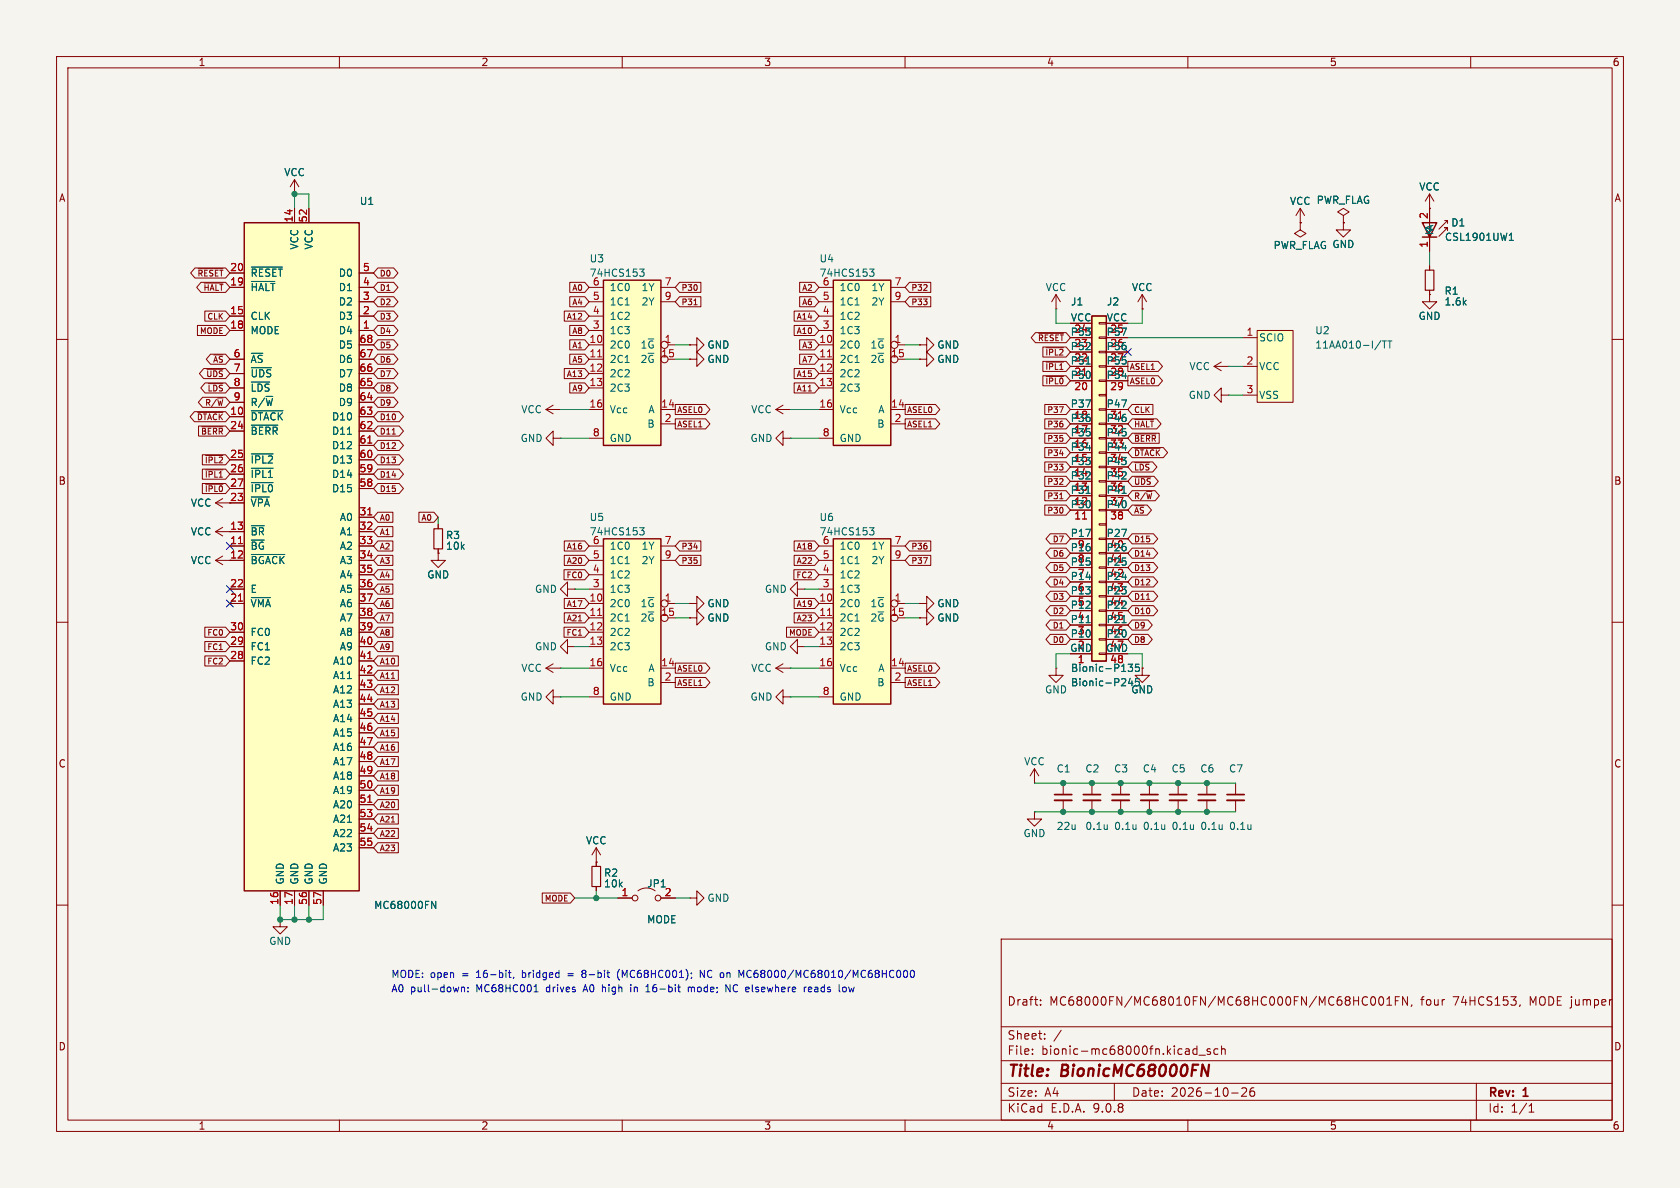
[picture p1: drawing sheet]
<svg xmlns="http://www.w3.org/2000/svg" width="297mm" height="210mm" viewBox="0 0 297 210" stroke-linecap="round" stroke-linejoin="round" font-family="sans-serif">
<defs><g id="words">
<g font-size="2.8" fill="#840000">
<text x="178" y="190.9">Title:</text>
<text x="187.7" y="190.9">BionicMC68000FN</text>
</g>
<g font-size="2.1" fill="#840000">
<text x="178" y="178">Draft:</text>
<text x="185.5" y="178">MC68000FN/MC68010FN/MC68HC000FN/MC68HC001FN,</text>
<text x="251.2" y="178">four</text>
<text x="257" y="178">74HCS153,</text>
<text x="270.7" y="178">MODE jumper</text>
<text x="178" y="184">Sheet:</text>
<text x="178" y="186.7">File:</text>
<text x="184.1" y="186.7">bionic-mc68000fn.kicad_sch</text>
<text x="178" y="196.9">KiCad</text>
<text x="178" y="194.1">Size:</text>
<text x="184.7" y="194.1">A4</text>
<text x="185.7" y="196.9">E.D.A.</text>
<text x="193.3" y="196.9">9.0.8</text>
<text x="200" y="194.1">Date:</text>
<text x="207" y="194.1">2026-10-26</text>
<text x="263" y="194.3">Rev:</text>
<text x="263" y="196.9">Id:</text>
<text x="267.1" y="196.9">1/1</text>
<text x="269.4" y="194.3">1</text>
</g>
<g font-size="1.8" fill="#840000">
<text x="35" y="11.9">1</text>
<text x="85" y="11.9">2</text>
<text x="135" y="11.9">3</text>
<text x="185" y="11.9">4</text>
<text x="235" y="11.9">5</text>
<text x="285" y="11.9">6</text>
<text x="10.3" y="35.9">A</text>
<text x="285.3" y="35.9">A</text>
<text x="10.3" y="85.9">B</text>
<text x="40.6" y="88.6">23</text>
<text x="285.3" y="85.9">B</text>
<text x="10.3" y="135.9">C</text>
<text x="285.3" y="135.9">C</text>
<text x="10.3" y="185.9">D</text>
<text x="285.3" y="185.9">D</text>
<text x="35" y="199.9">1</text>
<text x="85" y="199.9">2</text>
<text x="135" y="199.9">3</text>
<text x="185" y="199.9">4</text>
<text x="235" y="199.9">5</text>
<text x="285" y="199.9">6</text>
</g>
<g font-size="1.8" fill="#006464">
<text x="50.2" y="31.3">VCC</text>
<text x="250.8" y="33.9">VCC</text>
<text x="63.5" y="36.4">U1</text>
<text x="228" y="36.4">VCC PWR_FLAG</text>
<text x="253.6" y="41.7" transform="rotate(-90 253.6 41.7)">KA</text>
<text x="256.5" y="40.2">D1</text>
<text x="52.9" y="44.2" transform="rotate(-90 52.9 44.2)">VCC</text>
<text x="55.5" y="44.2" transform="rotate(-90 55.5 44.2)">VCC</text>
<text x="104.1" y="46.6">U3</text>
<text x="144.8" y="46.6">U4</text>
<text x="225.1" y="44.2">PWR_FLAG GND</text>
<text x="255.3" y="42.8">CSL1901UW1</text>
<text x="44.2" y="49.1">~{RESET}</text>
<text x="44.2" y="51.7">~{HALT}</text>
<text x="59.8" y="49.1">D0</text>
<text x="59.8" y="51.7">D1</text>
<text x="104.1" y="49.1">74HCS153</text>
<text x="107.7" y="51.7">1C0</text>
<text x="113.3" y="51.7">1Y</text>
<text x="144.8" y="49.1">74HCS153</text>
<text x="148.3" y="51.7">1C0</text>
<text x="154" y="51.7">1Y</text>
<text x="184.8" y="51.7">VCC</text>
<text x="200" y="51.7">VCC</text>
<text x="255.3" y="52.3">R1</text>
<text x="44.2" y="56.7">CLK</text>
<text x="44.2" y="59.3">MODE</text>
<text x="59.8" y="54.2">D2</text>
<text x="59.8" y="56.7">D3</text>
<text x="59.8" y="59.3">D4</text>
<text x="107.7" y="54.2">1C1</text>
<text x="107.7" y="56.7">1C2</text>
<text x="107.7" y="59.3">1C3</text>
<text x="113.3" y="54.2">2Y</text>
<text x="148.3" y="54.2">1C1</text>
<text x="148.3" y="56.7">1C2</text>
<text x="148.3" y="59.3">1C3</text>
<text x="154" y="54.2">2Y</text>
<text x="189.2" y="59.4">P53</text>
<text x="189.2" y="56.9">VCC</text>
<text x="189.2" y="54.2">J1</text>
<text x="189.8" y="59.1">24</text>
<text x="195.5" y="59.4">P57</text>
<text x="195.6" y="56.9">VCC</text>
<text x="195.6" y="54.2">J2</text>
<text x="196.2" y="59.1">25</text>
<text x="232.4" y="59.3">U2</text>
<text x="250.7" y="56.7">GND</text>
<text x="255.3" y="54.2">1.6k</text>
<text x="44.2" y="64.4">~{AS}</text>
<text x="59.8" y="61.8">D5</text>
<text x="59.8" y="64.4">D6</text>
<text x="107.7" y="61.8">2C0</text>
<text x="107.7" y="64.4">2C1</text>
<text x="113.1" y="61.8">1~{G}</text>
<text x="113.1" y="64.4">2~{G}</text>
<text x="125" y="64.4">GND</text>
<text x="125" y="61.8">GND</text>
<text x="148.3" y="61.8">2C0</text>
<text x="148.3" y="64.4">2C1</text>
<text x="153.8" y="61.8">1~{G}</text>
<text x="153.8" y="64.4">2~{G}</text>
<text x="165.6" y="64.4">GND</text>
<text x="165.6" y="61.8">GND</text>
<text x="189.2" y="62">P52</text>
<text x="189.2" y="64.5">P51</text>
<text x="189.8" y="61.7">23</text>
<text x="189.8" y="64.2">22</text>
<text x="195.5" y="62">P56</text>
<text x="195.5" y="64.5">P55</text>
<text x="196.2" y="61.7">26</text>
<text x="196.2" y="64.2">27</text>
<text x="210.2" y="65.6">VCC</text>
<text x="222.5" y="60.6">SCIO</text>
<text x="222.5" y="65.6">VCC</text>
<text x="232.4" y="61.8">11AA010-I/TT</text>
<text x="44.2" y="66.9">~{UDS}</text>
<text x="44.2" y="69.4">~{LDS}</text>
<text x="44.2" y="72">R/~{W}</text>
<text x="59.8" y="66.9">D7</text>
<text x="59.8" y="69.4">D8</text>
<text x="59.8" y="72">D9</text>
<text x="107.7" y="66.9">2C2</text>
<text x="107.7" y="69.4">2C3</text>
<text x="148.3" y="66.9">2C2</text>
<text x="148.3" y="69.4">2C3</text>
<text x="189.2" y="67.1">P50</text>
<text x="189.8" y="66.8">21</text>
<text x="195.5" y="67.1">P54</text>
<text x="196.2" y="66.8">28</text>
<text x="210.1" y="70.7">GND</text>
<text x="222.5" y="70.7">VSS</text>
<text x="44.2" y="74.5">~{DTACK}</text>
<text x="44.2" y="77.1">~{BERR}</text>
<text x="58.6" y="74.5">D10</text>
<text x="58.6" y="77.1">D11</text>
<text x="92.1" y="73.3">VCC</text>
<text x="107.7" y="73.3">Vcc</text>
<text x="114.4" y="75.8">B</text>
<text x="114.5" y="73.3">A</text>
<text x="132.7" y="73.3">VCC</text>
<text x="148.3" y="73.3">Vcc</text>
<text x="155" y="75.8">B</text>
<text x="155.2" y="73.3">A</text>
<text x="189.2" y="72.1">P37</text>
<text x="189.2" y="74.7">P36</text>
<text x="189.2" y="77.2">P35</text>
<text x="189.8" y="74.4">18</text>
<text x="189.8" y="76.9">17</text>
<text x="195.5" y="72.1">P47</text>
<text x="195.5" y="74.7">P46</text>
<text x="195.5" y="77.2">P45</text>
<text x="196.2" y="74.4">31</text>
<text x="196.2" y="76.9">32</text>
<text x="44.2" y="82.1">~{IPL2}</text>
<text x="58.6" y="79.6">D12</text>
<text x="58.6" y="82.1">D13</text>
<text x="91.9" y="78.3">GND</text>
<text x="107.7" y="78.3">GND</text>
<text x="132.6" y="78.3">GND</text>
<text x="148.3" y="78.3">GND</text>
<text x="189.2" y="79.8">P34</text>
<text x="189.2" y="82.3">P33</text>
<text x="189.8" y="79.5">16</text>
<text x="189.8" y="82">15</text>
<text x="195.5" y="79.8">P44</text>
<text x="195.5" y="82.3">P43</text>
<text x="196.2" y="79.5">33</text>
<text x="196.2" y="82">34</text>
<text x="33.6" y="89.8">VCC</text>
<text x="44.2" y="84.7">~{IPL1}</text>
<text x="44.2" y="87.2">~{IPL0}</text>
<text x="44.2" y="89.8">~{VPA}</text>
<text x="58.6" y="84.7">D14</text>
<text x="58.6" y="87.2">D15</text>
<text x="189.2" y="84.8">P32</text>
<text x="189.2" y="87.4">P31</text>
<text x="189.2" y="89.9">P30</text>
<text x="189.8" y="84.5">14</text>
<text x="189.8" y="87.1">13</text>
<text x="189.8" y="89.6">12</text>
<text x="195.5" y="84.8">P42</text>
<text x="195.5" y="87.4">P41</text>
<text x="195.5" y="89.9">P40</text>
<text x="196.2" y="84.5">35</text>
<text x="196.2" y="87.1">36</text>
<text x="196.2" y="89.6">37</text>
<text x="33.6" y="94.8">VCC</text>
<text x="44.2" y="94.8">~{BR}</text>
<text x="60" y="92.3">A0</text>
<text x="60" y="94.8">A1</text>
<text x="78.7" y="95.5">R3</text>
<text x="104.1" y="94.8">74HCS153</text>
<text x="104.1" y="92.3">U5</text>
<text x="144.8" y="94.8">74HCS153</text>
<text x="144.8" y="92.3">U6</text>
<text x="189.2" y="95">P17</text>
<text x="195.5" y="95">P27</text>
<text x="33.6" y="99.9">VCC</text>
<text x="44.2" y="97.4">~{BG}</text>
<text x="44.2" y="99.9">~{BGACK}</text>
<text x="60" y="97.4">A2</text>
<text x="60" y="99.9">A3</text>
<text x="78.7" y="97.4">10k</text>
<text x="107.7" y="97.4">1C0</text>
<text x="107.7" y="99.9">1C1</text>
<text x="113.3" y="97.4">1Y</text>
<text x="113.3" y="99.9">2Y</text>
<text x="148.3" y="97.4">1C0</text>
<text x="148.3" y="99.9">1C1</text>
<text x="154" y="97.4">1Y</text>
<text x="154" y="99.9">2Y</text>
<text x="189.2" y="97.5">P16</text>
<text x="189.2" y="100.1">P15</text>
<text x="190.4" y="97.2">9</text>
<text x="190.4" y="99.8">8</text>
<text x="195.5" y="97.5">P26</text>
<text x="195.5" y="100.1">P25</text>
<text x="196.2" y="97.2">40</text>
<text x="196.2" y="99.8">41</text>
<text x="44.2" y="105">E</text>
<text x="44.2" y="107.5">~{VMA}</text>
<text x="60" y="102.5">A4</text>
<text x="60" y="105">A5</text>
<text x="60" y="107.5">A6</text>
<text x="75.4" y="102.5">GND</text>
<text x="94.5" y="105">GND</text>
<text x="107.7" y="102.5">1C2</text>
<text x="107.7" y="105">1C3</text>
<text x="107.7" y="107.5">2C0</text>
<text x="113.1" y="107.5">1~{G}</text>
<text x="125" y="107.5">GND</text>
<text x="135.1" y="105">GND</text>
<text x="148.3" y="102.5">1C2</text>
<text x="148.3" y="105">1C3</text>
<text x="148.3" y="107.5">2C0</text>
<text x="153.8" y="107.5">1~{G}</text>
<text x="165.6" y="107.5">GND</text>
<text x="189.2" y="102.6">P14</text>
<text x="189.2" y="105.2">P13</text>
<text x="189.2" y="107.7">P12</text>
<text x="190.4" y="102.3">7</text>
<text x="190.4" y="104.9">6</text>
<text x="190.4" y="107.4">5</text>
<text x="195.5" y="102.6">P24</text>
<text x="195.5" y="105.2">P23</text>
<text x="195.5" y="107.7">P22</text>
<text x="196.2" y="102.3">42</text>
<text x="196.2" y="104.9">43</text>
<text x="196.2" y="107.4">44</text>
<text x="44.2" y="112.6">FC0</text>
<text x="60" y="110.1">A7</text>
<text x="60" y="112.6">A8</text>
<text x="107.7" y="110.1">2C1</text>
<text x="107.7" y="112.6">2C2</text>
<text x="113.1" y="110.1">2~{G}</text>
<text x="125" y="110.1">GND</text>
<text x="148.3" y="110.1">2C1</text>
<text x="148.3" y="112.6">2C2</text>
<text x="153.8" y="110.1">2~{G}</text>
<text x="165.6" y="110.1">GND</text>
<text x="189.2" y="110.2">P11</text>
<text x="189.2" y="112.8">P10</text>
<text x="190.4" y="109.9">4</text>
<text x="190.4" y="112.5">3</text>
<text x="195.5" y="110.2">P21</text>
<text x="195.5" y="112.8">P20</text>
<text x="196.2" y="109.9">45</text>
<text x="196.2" y="112.5">46</text>
<text x="44.2" y="115.2">FC1</text>
<text x="44.2" y="117.7">FC2</text>
<text x="58.8" y="117.7">A10</text>
<text x="60" y="115.2">A9</text>
<text x="92.1" y="119">VCC</text>
<text x="94.5" y="115.2">GND</text>
<text x="107.7" y="115.2">2C3</text>
<text x="107.7" y="119">Vcc</text>
<text x="114.5" y="119">A</text>
<text x="132.7" y="119">VCC</text>
<text x="135.1" y="115.2">GND</text>
<text x="148.3" y="115.2">2C3</text>
<text x="148.3" y="119">Vcc</text>
<text x="155.2" y="119">A</text>
<text x="189.1" y="115.3">GND</text>
<text x="189.2" y="119">Bionic-P135</text>
<text x="190.4" y="115">2</text>
<text x="195.4" y="115.3">GND</text>
<text x="196.2" y="115">47</text>
<text x="58.8" y="120.2">A11</text>
<text x="58.8" y="122.8">A12</text>
<text x="58.8" y="125.3">A13</text>
<text x="91.9" y="124.1">GND</text>
<text x="107.7" y="124.1">GND</text>
<text x="114.4" y="121.5">B</text>
<text x="132.6" y="124.1">GND</text>
<text x="148.3" y="124.1">GND</text>
<text x="155" y="121.5">B</text>
<text x="184.7" y="122.8">GND</text>
<text x="189.2" y="121.5">Bionic-P245</text>
<text x="199.9" y="122.8">GND</text>
<text x="58.8" y="127.9">A14</text>
<text x="58.8" y="130.4">A15</text>
<text x="58.8" y="132.9">A16</text>
<text x="58.8" y="135.5">A17</text>
<text x="181" y="135.5">VCC</text>
<text x="186.7" y="136.8">C1</text>
<text x="191.8" y="136.8">C2</text>
<text x="196.9" y="136.8">C3</text>
<text x="201.9" y="136.8">C4</text>
<text x="207" y="136.8">C5</text>
<text x="212.1" y="136.8">C6</text>
<text x="217.2" y="136.8">C7</text>
<text x="58.8" y="138">A18</text>
<text x="58.8" y="140.6">A19</text>
<text x="58.8" y="143.1">A20</text>
<text x="58.8" y="145.6">A21</text>
<text x="58.8" y="148.2">A22</text>
<text x="103.5" y="149.5">VCC</text>
<text x="180.8" y="148.2">GND</text>
<text x="186.7" y="146.9">22u</text>
<text x="191.8" y="146.9">0.1u</text>
<text x="196.9" y="146.9">0.1u</text>
<text x="201.9" y="146.9">0.1u</text>
<text x="207" y="146.9">0.1u</text>
<text x="212.1" y="146.9">0.1u</text>
<text x="217.2" y="146.9">0.1u</text>
<text x="58.8" y="150.7">A23</text>
<text x="106.7" y="155.2">R2</text>
<text x="50.4" y="156.5" transform="rotate(-90 50.4 156.5)">GND</text>
<text x="52.9" y="156.5" transform="rotate(-90 52.9 156.5)">GND</text>
<text x="55.5" y="156.5" transform="rotate(-90 55.5 156.5)">GND</text>
<text x="58" y="156.5" transform="rotate(-90 58 156.5)">GND</text>
<text x="66" y="160.9">MC68000FN</text>
<text x="106.7" y="157.1">10k</text>
<text x="114.3" y="157.1">JP1</text>
<text x="125" y="159.6">GND</text>
<text x="47.5" y="167.2">GND</text>
<text x="114.3" y="163.4">MODE</text>
</g>
<g font-size="1.8" fill="#a90000">
<text x="51.8" y="39.4" transform="rotate(-90 51.8 39.4)">14</text>
<text x="54.4" y="39.4" transform="rotate(-90 54.4 39.4)">52</text>
<text x="252.5" y="38.8" transform="rotate(-90 252.5 38.8)">2</text>
<text x="252.5" y="43.9" transform="rotate(-90 252.5 43.9)">1</text>
<text x="40.6" y="48">20</text>
<text x="40.6" y="50.5">19</text>
<text x="64.1" y="48">5</text>
<text x="64.1" y="50.5">4</text>
<text x="64.1" y="53.1">3</text>
<text x="104.7" y="50.5">6</text>
<text x="104.7" y="53.1">5</text>
<text x="117.4" y="50.5">7</text>
<text x="117.4" y="53.1">9</text>
<text x="145.3" y="50.5">6</text>
<text x="145.3" y="53.1">5</text>
<text x="158" y="50.5">7</text>
<text x="158" y="53.1">9</text>
<text x="40.6" y="55.6">15</text>
<text x="40.6" y="58.2">18</text>
<text x="64.1" y="55.6">2</text>
<text x="64.1" y="58.2">1</text>
<text x="104.7" y="55.6">4</text>
<text x="104.7" y="58.2">3</text>
<text x="145.3" y="55.6">4</text>
<text x="145.3" y="58.2">3</text>
<text x="220.3" y="59.4">1</text>
<text x="41.2" y="63.2">6</text>
<text x="41.2" y="65.8">7</text>
<text x="63.5" y="60.7">68</text>
<text x="63.5" y="63.2">67</text>
<text x="63.5" y="65.8">66</text>
<text x="104.1" y="60.7">10</text>
<text x="104.1" y="63.2">11</text>
<text x="104.1" y="65.8">12</text>
<text x="116.8" y="63.2">15</text>
<text x="117.4" y="60.7">1</text>
<text x="144.7" y="60.7">10</text>
<text x="144.7" y="63.2">11</text>
<text x="144.7" y="65.8">12</text>
<text x="157.4" y="63.2">15</text>
<text x="158" y="60.7">1</text>
<text x="220.3" y="64.5">2</text>
<text x="41.2" y="68.3">8</text>
<text x="41.2" y="70.9">9</text>
<text x="63.5" y="68.3">65</text>
<text x="63.5" y="70.9">64</text>
<text x="104.1" y="68.3">13</text>
<text x="144.7" y="68.3">13</text>
<text x="189.8" y="69.3">20</text>
<text x="196.2" y="69.3">29</text>
<text x="220.3" y="69.6">3</text>
<text x="40.6" y="73.4">10</text>
<text x="40.6" y="75.9">24</text>
<text x="63.5" y="73.4">63</text>
<text x="63.5" y="75.9">62</text>
<text x="104.1" y="72.1">16</text>
<text x="104.7" y="77.2">8</text>
<text x="116.8" y="72.1">14</text>
<text x="117.4" y="74.7">2</text>
<text x="144.7" y="72.1">16</text>
<text x="145.3" y="77.2">8</text>
<text x="157.4" y="72.1">14</text>
<text x="158" y="74.7">2</text>
<text x="40.6" y="81">25</text>
<text x="40.6" y="83.6">26</text>
<text x="63.5" y="78.5">61</text>
<text x="63.5" y="81">60</text>
<text x="63.5" y="83.6">59</text>
<text x="40.6" y="86.1">27</text>
<text x="63.5" y="86.1">58</text>
<text x="40.6" y="93.7">13</text>
<text x="63.5" y="91.2">31</text>
<text x="63.5" y="93.7">32</text>
<text x="189.8" y="92.2">11</text>
<text x="196.2" y="92.2">38</text>
<text x="40.6" y="96.3">11</text>
<text x="40.6" y="98.8">12</text>
<text x="63.5" y="96.3">33</text>
<text x="63.5" y="98.8">34</text>
<text x="63.5" y="101.3">35</text>
<text x="104.7" y="96.3">6</text>
<text x="104.7" y="98.8">5</text>
<text x="104.7" y="101.3">4</text>
<text x="117.4" y="96.3">7</text>
<text x="117.4" y="98.8">9</text>
<text x="145.3" y="96.3">6</text>
<text x="145.3" y="98.8">5</text>
<text x="145.3" y="101.3">4</text>
<text x="158" y="96.3">7</text>
<text x="158" y="98.8">9</text>
<text x="40.6" y="103.9">22</text>
<text x="40.6" y="106.4">21</text>
<text x="63.5" y="103.9">36</text>
<text x="63.5" y="106.4">37</text>
<text x="104.1" y="106.4">10</text>
<text x="104.7" y="103.9">3</text>
<text x="117.4" y="106.4">1</text>
<text x="144.7" y="106.4">10</text>
<text x="145.3" y="103.9">3</text>
<text x="158" y="106.4">1</text>
<text x="40.6" y="111.5">30</text>
<text x="63.5" y="109">38</text>
<text x="63.5" y="111.5">39</text>
<text x="104.1" y="109">11</text>
<text x="104.1" y="111.5">12</text>
<text x="116.8" y="109">15</text>
<text x="144.7" y="109">11</text>
<text x="144.7" y="111.5">12</text>
<text x="157.4" y="109">15</text>
<text x="40.6" y="114">29</text>
<text x="40.6" y="116.6">28</text>
<text x="63.5" y="114">40</text>
<text x="63.5" y="116.6">41</text>
<text x="63.5" y="119.1">42</text>
<text x="104.1" y="114">13</text>
<text x="104.1" y="117.9">16</text>
<text x="116.8" y="117.9">14</text>
<text x="144.7" y="114">13</text>
<text x="144.7" y="117.9">16</text>
<text x="157.4" y="117.9">14</text>
<text x="190.4" y="117.6">1</text>
<text x="196.2" y="117.6">48</text>
<text x="63.5" y="121.7">43</text>
<text x="63.5" y="124.2">44</text>
<text x="104.7" y="122.9">8</text>
<text x="117.4" y="120.4">2</text>
<text x="145.3" y="122.9">8</text>
<text x="158" y="120.4">2</text>
<text x="63.5" y="126.7">45</text>
<text x="63.5" y="129.3">46</text>
<text x="63.5" y="131.8">47</text>
<text x="63.5" y="134.4">48</text>
<text x="63.5" y="136.9">49</text>
<text x="63.5" y="139.4">50</text>
<text x="63.5" y="142">51</text>
<text x="63.5" y="144.5">53</text>
<text x="63.5" y="147.1">54</text>
<text x="63.5" y="149.6">55</text>
<text x="49.3" y="160.1" transform="rotate(-90 49.3 160.1)">16</text>
<text x="51.8" y="160.1" transform="rotate(-90 51.8 160.1)">17</text>
<text x="54.4" y="160.1" transform="rotate(-90 54.4 160.1)">56</text>
<text x="56.9" y="160.1" transform="rotate(-90 56.9 160.1)">57</text>
<text x="109.8" y="158.5">1</text>
<text x="117.4" y="158.5">2</text>
</g>
<g font-size="1.8" fill="#0000c2">
<text x="69.1" y="173.1">MODE: open</text>
<text x="81.8" y="173.1">=</text>
<text x="84.5" y="173.1">16-bit,</text>
<text x="92.8" y="173.1">bridged</text>
<text x="103.8" y="173.1">8-bit</text>
<text x="110.2" y="173.1">(MC68HC001);</text>
<text x="125" y="173.1">NC on</text>
<text x="132.3" y="173.1">MC68000/MC68010/MC68HC000</text>
<text x="69.1" y="175.6">A0</text>
<text x="72.6" y="175.6">pull-down:</text>
<text x="84.3" y="175.6">MC68HC001</text>
<text x="96.9" y="175.6">drives</text>
<text x="103.6" y="175.6">A0</text>
<text x="107.1" y="175.6">high</text>
<text x="112.3" y="175.6">in</text>
<text x="115.3" y="175.6">16-bit</text>
<text x="122.9" y="175.6">mode;</text>
<text x="129.8" y="175.6">NC elsewhere</text>
<text x="144" y="175.6">reads</text>
<text x="150.4" y="175.6">low</text>
</g>
<g font-size="1.4" fill="#840000">
<text x="34.8" y="49.1">~{RESET}</text>
<text x="35.8" y="51.6">~{HALT}</text>
<text x="67.1" y="49.1">D0</text>
<text x="67.1" y="51.6">D1</text>
<text x="101" y="51.6">A0</text>
<text x="120.4" y="51.6">P30</text>
<text x="141.7" y="51.6">A2</text>
<text x="161" y="51.6">P32</text>
<text x="35.2" y="59.2">MODE</text>
<text x="36.5" y="56.7">CLK</text>
<text x="67.1" y="54.1">D2</text>
<text x="67.1" y="56.7">D3</text>
<text x="67.1" y="59.2">D4</text>
<text x="100.1" y="56.7">A12</text>
<text x="101" y="59.2">A8</text>
<text x="101" y="54.1">A4</text>
<text x="120.4" y="54.1">P31</text>
<text x="140.7" y="59.2">A10</text>
<text x="140.7" y="56.7">A14</text>
<text x="141.7" y="54.1">A6</text>
<text x="161" y="54.1">P33</text>
<text x="37.5" y="64.3">~{AS}</text>
<text x="67.1" y="64.3">D6</text>
<text x="67.1" y="61.8">D5</text>
<text x="101" y="64.3">A5</text>
<text x="101" y="61.8">A1</text>
<text x="141.7" y="64.3">A7</text>
<text x="141.7" y="61.8">A3</text>
<text x="183.4" y="60.5">~{RESET}</text>
<text x="184.7" y="65.6">~{IPL1}</text>
<text x="184.7" y="63">~{IPL2}</text>
<text x="199.6" y="65.6">ASEL1</text>
<text x="36.1" y="71.9">R/~{W}</text>
<text x="36.3" y="66.8">~{UDS}</text>
<text x="36.6" y="69.4">~{LDS}</text>
<text x="67.1" y="66.8">D7</text>
<text x="67.1" y="71.9">D9</text>
<text x="67.1" y="69.4">D8</text>
<text x="100.1" y="66.8">A13</text>
<text x="101" y="69.4">A9</text>
<text x="140.7" y="69.4">A11</text>
<text x="140.7" y="66.8">A15</text>
<text x="184.7" y="68.1">~{IPL0}</text>
<text x="199.6" y="68.1">ASEL0</text>
<text x="34.7" y="74.5">~{DTACK}</text>
<text x="35.4" y="77">~{BERR}</text>
<text x="67.1" y="74.5">D10</text>
<text x="67.1" y="77">D11</text>
<text x="119.6" y="73.2">ASEL0</text>
<text x="119.6" y="75.7">ASEL1</text>
<text x="160.3" y="73.2">ASEL0</text>
<text x="160.3" y="75.7">ASEL1</text>
<text x="185" y="73.2">P37</text>
<text x="185" y="75.7">P36</text>
<text x="200.4" y="75.7">~{HALT}</text>
<text x="200.4" y="73.2">CLK</text>
<text x="36.1" y="82.1">~{IPL2}</text>
<text x="67.1" y="79.5">D12</text>
<text x="67.1" y="82.1">D13</text>
<text x="185" y="78.3">P35</text>
<text x="185" y="83.4">P33</text>
<text x="185" y="80.8">P34</text>
<text x="200.4" y="78.3">~{BERR}</text>
<text x="200.4" y="83.4">~{LDS}</text>
<text x="200.4" y="80.8">~{DTACK}</text>
<text x="36.1" y="87.2">~{IPL0}</text>
<text x="36.1" y="84.6">~{IPL1}</text>
<text x="67.1" y="84.6">D14</text>
<text x="67.1" y="87.2">D15</text>
<text x="185" y="88.4">P31</text>
<text x="185" y="85.9">P32</text>
<text x="200.4" y="85.9">~{UDS}</text>
<text x="200.4" y="88.4">R/~{W}</text>
<text x="67.1" y="92.2">A0</text>
<text x="67.1" y="94.8">A1</text>
<text x="74.4" y="92.2">A0</text>
<text x="185" y="91">P30</text>
<text x="200.4" y="91">~{AS}</text>
<text x="67.1" y="97.3">A2</text>
<text x="67.1" y="99.9">A3</text>
<text x="100.1" y="99.9">A20</text>
<text x="100.1" y="97.3">A16</text>
<text x="120.4" y="97.3">P34</text>
<text x="120.4" y="99.9">P35</text>
<text x="140.7" y="99.9">A22</text>
<text x="140.7" y="97.3">A18</text>
<text x="161" y="99.9">P37</text>
<text x="161" y="97.3">P36</text>
<text x="186" y="96.1">D7</text>
<text x="186" y="98.6">D6</text>
<text x="186" y="101.1">D5</text>
<text x="200.4" y="96.1">D15</text>
<text x="200.4" y="101.1">D13</text>
<text x="200.4" y="98.6">D14</text>
<text x="67.1" y="104.9">A5</text>
<text x="67.1" y="102.4">A4</text>
<text x="67.1" y="107.5">A6</text>
<text x="100" y="102.4">FC0</text>
<text x="100.1" y="107.5">A17</text>
<text x="140.7" y="102.4">FC2</text>
<text x="140.7" y="107.5">A19</text>
<text x="186" y="106.2">D3</text>
<text x="186" y="103.7">D4</text>
<text x="200.4" y="103.7">D12</text>
<text x="200.4" y="106.2">D11</text>
<text x="36.5" y="112.6">FC0</text>
<text x="67.1" y="112.6">A8</text>
<text x="67.1" y="110">A7</text>
<text x="100" y="112.6">FC1</text>
<text x="100.1" y="110">A21</text>
<text x="139.3" y="112.6">MODE</text>
<text x="140.7" y="110">A23</text>
<text x="186" y="111.3">D1</text>
<text x="186" y="108.8">D2</text>
<text x="186" y="113.8">D0</text>
<text x="200.4" y="108.8">D10</text>
<text x="200.4" y="113.8">D8</text>
<text x="200.4" y="111.3">D9</text>
<text x="36.5" y="117.6">FC2</text>
<text x="36.5" y="115.1">FC1</text>
<text x="67.1" y="115.1">A9</text>
<text x="67.1" y="117.6">A10</text>
<text x="119.6" y="118.9">ASEL0</text>
<text x="160.3" y="118.9">ASEL0</text>
<text x="67.1" y="122.7">A12</text>
<text x="67.1" y="125.3">A13</text>
<text x="67.1" y="120.2">A11</text>
<text x="119.6" y="121.5">ASEL1</text>
<text x="160.3" y="121.5">ASEL1</text>
<text x="67.1" y="130.3">A15</text>
<text x="67.1" y="127.8">A14</text>
<text x="67.1" y="135.4">A17</text>
<text x="67.1" y="132.9">A16</text>
<text x="67.1" y="138">A18</text>
<text x="67.1" y="140.5">A19</text>
<text x="67.1" y="143">A20</text>
<text x="67.1" y="145.6">A21</text>
<text x="67.1" y="148.1">A22</text>
<text x="67.1" y="150.7">A23</text>
<text x="96.2" y="159.6">MODE</text>
</g>
</g></defs>
<path d="M0 0h297v210h-297z" fill="#f5f4ef" stroke="#f5f4ef" stroke-width=".18"/>
<g fill="none" stroke="#840000" stroke-width=".18">
<path d="M10 10h277v190h-277zM12 12h273v186h-273zM60 10v2M110 10v2M160 10v2M210 10v2M260 10v2M10 60h2M285 60h2M10 110h2M285 110h2M10 160h2"/>
<path d="M177 166h108v32h-108zM184 177.6v.1M184 176.8v.1M242.5 176.3l.2-.1a.81 .81 0 0 1 .6 .6 .81 .81 0 0 1-.3 .8l-.2 .1a.81 .81 0 0 1-.3-1.4zM243.9 176.3l.2-.1a.81 .81 0 0 1 .6 .6 .81 .81 0 0 1-.3 .8l-.2 .1a.81 .81 0 0 1-.3-1.4zM245.2 177.7h.8M245.2 176.6l.4-.4v1.5M246.7 176.9h.5M247.4 176.2h-.7v1.5M248.8 176.2v1.5l-.8-1.5v1.5M249.6 177.6l-.1 .3M268.7 177.6l-.1 .3"/>
<path d="M285 160h2M60 198v2M110 198v2M160 198v2M177 194.5h108M177 191.5h108M177 187.5h108M177 181.5h108M182.5 186.3v.1M182.5 185.5v.1M184.7 183.6v.1M184.7 182.8v.1"/>
<path d="M187.6 182.1l-1.3 2M197 191.5v3M210 198v2M211 186.3h.6M211 185.5h.6M211.6 184.9v1.5M212 186.5h1.1M214 185.5l-.4-.1-.2 .2 .1 .2 .5 .2v.3h-.6M215.3 185.5l-.4-.1-.3 .3v.4l.1 .2h.6M216 185.5l.2-.1 .3 .1 .1 .9M216 184.9v1.5M217.7 193.2h1.2"/>
<path d="M219.5 192.4l.6-.1 .2 .1 .1 .3-.9 1.1h.9M221.7 192.3a.59 .59 0 0 0-.7 .6v.6l.1 .2 .4 .1 .2-.1 .1-.5-.1-.3h-.5l-.2 .3M260 198v2M261 191.5v6.5M270.3 196.6h.9M270.3 195.5l.4-.4v1.5"/>
</g>
<path d="M212.6 188.2l.9 2 .2-2" fill="none" stroke="#840000" stroke-width=".4"/>
<path d="M147.3 95.3h10.2v29.2h-10.2z" fill="#ffffc2"/>
<path d="M147.3 95.3h10.2v29.2h-10.2z" fill="none" stroke="#840000" stroke-width=".25"/>
<g fill="none" stroke="#840000" stroke-width=".18">
<path d="M138.4 77.5v-1.3l-1.2 1.3 1.2 1.2v-1.2h1.3M139.7 77.5h.1M144.8 96.5h2.5M144.8 99.1h2.5M157.5 96.5h2.5M157.5 99.1h2.5M144.8 101.6h2.5M144.8 104.1h2.5M144.8 106.7h2.5M144.8 109.2h2.5M144.8 111.8h2.5M144.8 114.3h2.5"/>
<path d="M144.8 118.1h2.5M157.5 118.1h2.5M158.7 106.7h1.3M158.7 109.2h1.3M144.8 123.2h2.5M157.5 120.7h2.5"/>
</g>
<path d="M151.2 99.6h.7M153.7 93.3h.8l-.4 .5 .3 .1 .1 .4-.2 .3h-.4M151.2 109.8h.7" fill="none" stroke="#006464" stroke-width=".18"/>
<path d="M146.3 108.8h.7" fill="none" stroke="#a90000" stroke-width=".18"/>
<path d="M43.2 39.4h20.3v118.1h-20.3z" fill="#ffffc2"/>
<path d="M43.2 39.4h20.3v118.1h-20.3z" fill="none" stroke="#840000" stroke-width=".25"/>
<g fill="none" stroke="#840000" stroke-width=".18">
<path d="M52.1 36.8v2.6M54.6 36.8v2.6M40.6 48.3h2.6M40.6 50.8h2.6M40.6 55.9h2.6M40.6 58.4h2.6M63.5 48.3h2.5M63.5 50.8h2.5M63.5 55.9h2.5M63.5 58.4h2.5M63.5 53.3h2.5M40.6 63.5h2.6"/>
<path d="M40.6 66h2.6M40.6 68.6h2.6M40.6 71.1h2.6M40.6 73.7h2.6M40.6 76.2h2.6M63.5 63.5h2.5M63.5 66h2.5M63.5 68.6h2.5M63.5 71.1h2.5M63.5 73.7h2.5M63.5 76.2h2.5M63.5 61h2.5"/>
<path d="M63.5 78.7h2.5M137.2 72.4l1.2 .8M137.2 72.4h2.5M138.4 71.6l-1.2 .8M139.7 72.4h.1M40.6 81.3h2.6M40.6 83.8h2.6M40.6 86.4h2.6M40.6 88.9h2.6M40.6 94h2.6M40.6 96.5h2.6M40.6 99.1h2.6"/>
<path d="M63.5 81.3h2.5M63.5 83.8h2.5M63.5 86.4h2.5M63.5 94h2.5M63.5 96.5h2.5M63.5 99.1h2.5M63.5 91.4h2.5M40.6 104.1h2.6M40.6 106.7h2.6M40.6 111.8h2.6M40.6 114.3h2.6M40.6 116.8h2.6"/>
<path d="M63.5 104.1h2.5M63.5 106.7h2.5M63.5 111.8h2.5M63.5 114.3h2.5M63.5 116.8h2.5M63.5 101.6h2.5M63.5 109.2h2.5M63.5 119.4h2.5M96.5 118.1l1.3 .8M96.5 118.1h2.6M97.8 117.3l-1.3 .8M99.1 118.1h.1"/>
<path d="M121.9 106.7h1.3v-1.3l1.3 1.3-1.3 1.3v-1.3M121.9 106.7h.1M121.9 109.2h1.3v-1.2l1.3 1.2-1.3 1.3v-1.3M121.9 109.2h.1M162.6 106.7h1.2v-1.3l1.3 1.3-1.3 1.3v-1.3M162.6 106.7h.1M162.6 109.2h1.2v-1.2l1.3 1.2-1.3 1.3v-1.3M162.6 109.2h.1M186.7 118.1v1.3h1.3l-1.3 1.3-1.3-1.3h1.3M186.7 118.1h.1M201.9 118.1v1.3h1.3l-1.3 1.3-1.2-1.3h1.2M201.9 118.1h.1"/>
<path d="M63.5 121.9h2.5M63.5 124.5h2.5M63.5 127h2.5M63.5 129.5h2.5M63.5 132.1h2.5M63.5 134.6h2.5M63.5 137.2h2.5M63.5 139.7h2.5M97.8 123.2v-1.3l-1.3 1.3 1.3 1.3v-1.3h1.3M99.1 123.2h.1M49.5 157.5v2.5M52.1 157.5v2.5"/>
<path d="M54.6 157.5v2.5M57.1 157.5v2.5M63.5 142.2h2.5M63.5 144.8h2.5M63.5 147.3h2.5M63.5 149.9h2.5M105.4 152.4h.1M105.4 149.9l-.8 1.2M105.4 149.9l.8 1.2M105.4 149.9v2.5"/>
</g>
<g fill="none" stroke="#006464" stroke-width=".18">
<path d="M44.4 47.2h5.5M44.4 49.8h4.2M44.4 65h3.6M44.4 67.5h3.3M44.4 72.6h5.6M44.4 75.2h4.7M61.4 76.8h.7M44.4 80.2h3.9M44.4 82.8h3.9M44.4 85.3h3.9M44.4 87.9h3.2M44.4 92.9h2.3"/>
<path d="M44.4 98h5.9M44.4 105.6h3.4M76.3 159.3l.7 1.3v-1.3"/>
</g>
<path d="M65 78.3h.7M42.2 96.1h.7M65 91h.7M42.2 106.3h.7M65 116.4h.7M65 141.8h.7" fill="none" stroke="#a90000" stroke-width=".18"/>
<path d="M106.7 95.3h10.1v29.2h-10.1z" fill="#ffffc2"/>
<path d="M106.7 95.3h10.1v29.2h-10.1z" fill="none" stroke="#840000" stroke-width=".25"/>
<g fill="none" stroke="#840000" stroke-width=".18">
<path d="M104.1 96.5h2.6M104.1 99.1h2.6M116.8 96.5h2.6M116.8 99.1h2.6M104.1 101.6h2.6M104.1 104.1h2.6M104.1 106.7h2.6M104.1 109.2h2.6M104.1 111.8h2.6M104.1 114.3h2.6M104.1 118.1h2.6M116.8 118.1h2.6"/>
<path d="M118.1 106.7h1.3M118.1 109.2h1.3M141 104.1v-1.2l-1.3 1.2 1.3 1.3v-1.3h1.2M142.2 104.1h.1M104.1 123.2h2.6M116.8 120.7h2.6M182.9 138.4h.1M182.9 135.9l-.8 1.3M182.9 135.9l.7 1.3M182.9 135.9v2.5M213.4 138.4v2.1M105.4 152.4v.8"/>
<path d="M105.4 156.7v.8M182.9 143.5v1.3h1.2l-1.2 1.3-1.3-1.3h1.3M182.9 143.5h.1M213.4 141.5v2"/>
</g>
<path d="M110.5 99.6h.7M113.1 93.3h.8l-.5 .5 .4 .1 .1 .4-.3 .3h-.3M110.5 109.8h.7M216.1 145.8v.8M216.1 146.5l-.1 .1" fill="none" stroke="#006464" stroke-width=".18"/>
<path d="M105.7 108.8h.7" fill="none" stroke="#a90000" stroke-width=".18"/>
<path d="M104.6 153.2h1.6v3.5h-1.6z" fill="none" stroke="#840000" stroke-width=".2"/>
<path d="M211.8 140.5h3.1" fill="none" stroke="#840000" stroke-width=".3"/>
<path d="M211.8 141.5h3.1" fill="none" stroke="#840000" stroke-width=".33"/>
<path d="M106.7 49.5h10.1v29.2h-10.1z" fill="#ffffc2"/>
<path d="M106.7 49.5h10.1v29.2h-10.1z" fill="none" stroke="#840000" stroke-width=".25"/>
<g fill="none" stroke="#840000" stroke-width=".18">
<path d="M52.1 34.3h.1M52.1 31.8l-.8 1.2M52.1 31.8l.7 1.2M52.1 31.8v2.5M252.7 36.8h.1M252.7 34.3l-.7 1.3M252.7 34.3l.8 1.3M252.7 34.3v2.5M104.1 50.8h2.6M104.1 53.3h2.6M104.1 55.9h2.6M104.1 58.4h2.6"/>
<path d="M116.8 50.8h2.6M116.8 53.3h2.6M104.1 61h2.6M104.1 63.5h2.6M104.1 66h2.6M104.1 68.6h2.6M104.1 72.4h2.6M104.1 77.5h2.6M116.8 72.4h2.6M116.8 74.9h2.6M118.1 61h1.3M118.1 63.5h1.3"/>
<path d="M121.9 63.5h1.3v-1.3l1.3 1.3-1.3 1.3v-1.3M121.9 63.5h.1M121.9 61h1.3v-1.3l1.3 1.3-1.3 1.2v-1.2M121.9 61h.1M162.6 63.5h1.2v-1.3l1.3 1.3-1.3 1.3v-1.3M162.6 63.5h.1M162.6 61h1.2v-1.3l1.3 1.3-1.3 1.2v-1.2M162.6 61h.1M38.1 88.9l1.3 .8M38.1 88.9h2.5M39.4 88.1l-1.3 .8M188 138.4v2.1"/>
<path d="M193 138.4v2.1M218.4 138.4v2.1M188 141.5v2M193 141.5v2M218.4 141.5v2"/>
</g>
<path d="M110.5 53.9h.7M113.1 47.6h.8l-.5 .5 .4 .1 .1 .4-.3 .2h-.3M110.5 64.1h.7M195.8 145.8v.8M195.8 146.5l-.1 .1M221.2 145.8v.8M221.2 146.5l-.1 .1" fill="none" stroke="#006464" stroke-width=".18"/>
<path d="M105.7 63.1h.7" fill="none" stroke="#a90000" stroke-width=".18"/>
<path d="M186.4 140.5h3.1M191.5 140.5h3.1M216.9 140.5h3.1" fill="none" stroke="#840000" stroke-width=".3"/>
<path d="M186.4 141.5h3.1M191.5 141.5h3.1M216.9 141.5h3.1" fill="none" stroke="#840000" stroke-width=".33"/>
<path d="M147.3 49.5h10.2v29.2h-10.2z" fill="#ffffc2"/>
<path d="M147.3 49.5h10.2v29.2h-10.2z" fill="none" stroke="#840000" stroke-width=".25"/>
<g fill="none" stroke="#840000" stroke-width=".18">
<path d="M237.5 39.4v1.2h1.3l-1.3 1.3-1.3-1.3h1.3M237.5 39.4h.1M144.8 50.8h2.5M144.8 53.3h2.5M144.8 55.9h2.5M144.8 58.4h2.5M157.5 50.8h2.5M157.5 53.3h2.5M186.7 54.6h.1M186.7 52.1l-.8 1.2M186.7 52.1l.8 1.2M186.7 52.1v2.5"/>
<path d="M201.9 54.6h.1M201.9 52.1l-.7 1.2M201.9 52.1l.8 1.2M201.9 52.1v2.5M96.5 72.4h2.6M96.5 72.4l1.3 .8M97.8 77.5v-1.3l-1.3 1.3 1.3 1.2v-1.2h1.3M97.8 71.6l-1.3 .8M99.1 72.4h.1M99.1 77.5h.1M144.8 61h2.5M144.8 63.5h2.5"/>
<path d="M144.8 66h2.5M144.8 68.6h2.5M144.8 72.4h2.5M144.8 77.5h2.5M157.5 72.4h2.5M157.5 74.9h2.5M158.7 61h1.3M158.7 63.5h1.3M214.6 64.8l1.3 .7M214.6 64.8h2.6M215.9 69.9v-1.3l-1.3 1.3 1.3 1.2v-1.2h1.3M215.9 64l-1.3 .8"/>
<path d="M217.2 69.9h.1M217.2 64.8h.1M38.1 94l1.3 .7M38.1 94h2.5M38.1 99.1l1.3 .7M38.1 99.1h2.5M39.4 93.2l-1.3 .8M39.4 98.3l-1.3 .8M77.5 97.8v1.3h1.2l-1.2 1.2-1.3-1.2h1.3M77.5 97.8h.1M138.4 123.2v-1.3l-1.2 1.3 1.2 1.3v-1.3h1.3M139.7 123.2h.1"/>
<path d="M203.2 138.4v2.1M208.3 138.4v2.1M109.2 158.8h2.6M112.8 157.5a2.54 2.54 0 0 1 3 0M116.8 158.8h2.6M203.2 141.5v2M208.3 141.5v2"/>
<circle cx="112.3" cy="158.8" r=".51"/>
<circle cx="116.3" cy="158.8" r=".51"/>
</g>
<path d="M151.2 53.9h.7M153.7 47.6h.8l-.4 .5 .3 .1 .1 .4-.2 .2h-.4M151.2 64.1h.7M205.9 145.8v.8M205.9 146.5v.1M211 145.8v.8M211 146.5l-.1 .1" fill="none" stroke="#006464" stroke-width=".18"/>
<path d="M146.3 63.1h.7" fill="none" stroke="#a90000" stroke-width=".18"/>
<path d="M201.7 140.5h3M206.8 140.5h3" fill="none" stroke="#840000" stroke-width=".3"/>
<path d="M201.7 141.5h3M206.8 141.5h3" fill="none" stroke="#840000" stroke-width=".33"/>
<path d="M193 55.9h2.6v60.9h-2.6z" fill="#ffffc2"/>
<g fill="none" stroke="#840000" stroke-width=".18">
<path d="M189.2 57.2h3.8M189.2 59.7h3.8M193 57h1.3v.3h-1.3zM193 59.6h1.3v.2h-1.3zM189.2 62.2h3.8M189.2 64.8h3.8M189.2 67.3h3.8M189.2 72.4h3.8M189.2 74.9h3.8M189.2 77.5h3.8M193 62.1h1.3v.3h-1.3zM193 64.6h1.3v.3h-1.3z"/>
<path d="M193 67.2h1.3v.2h-1.3zM193 69.7h1.3v.3h-1.3zM193 72.3h1.3v.2h-1.3zM193 74.8h1.3v.3h-1.3zM193 77.3h1.3v.3h-1.3zM193 79.9h1.3v.2h-1.3zM189.2 80h3.8M189.2 82.6h3.8M189.2 85.1h3.8M189.2 87.6h3.8M189.2 90.2h3.8M189.2 95.3h3.8"/>
<path d="M189.2 97.8h3.8M193 82.4h1.3v.3h-1.3zM193 85h1.3v.2h-1.3zM193 87.5h1.3v.3h-1.3zM193 90h1.3v.3h-1.3zM193 92.6h1.3v.2h-1.3zM193 95.1h1.3v.3h-1.3zM193 97.7h1.3v.2h-1.3zM189.2 100.3h3.8M189.2 102.9h3.8M189.2 105.4h3.8M189.2 108h3.8"/>
<path d="M189.2 110.5h3.8M189.2 113h3.8M189.2 115.6h3.8M193 100.2h1.3v.3h-1.3zM193 102.7h1.3v.3h-1.3zM193 105.3h1.3v.2h-1.3zM193 107.8h1.3v.3h-1.3zM193 110.4h1.3v.2h-1.3zM193 112.9h1.3v.3h-1.3zM193 115.4h1.3v.3h-1.3z"/>
</g>
<path d="M193 55.9h2.6v60.9h-2.6z" fill="none" stroke="#840000" stroke-width=".25"/>
<path d="M192 64.4h.7M192 87.2h.7M192 110.1h.7M199.4 117.4h.8l-.4 .5 .4 .1v.6l-.2 .1-.6-.1M201.4 117.4h-.6l-.1 .6 .2-.1 .4 .1 .1 .1v.5l-.2 .1-.5-.1" fill="none" stroke="#006464" stroke-width=".18"/>
<path d="M191.4 91.7h.7" fill="none" stroke="#a90000" stroke-width=".18"/>
<path d="M193 55.9h2.6v60.9h-2.6z" fill="#ffffc2"/>
<path d="M193 55.9h2.6v60.9h-2.6z" fill="none" stroke="#840000" stroke-width=".25"/>
<g fill="none" stroke="#840000" stroke-width=".18">
<path d="M194.3 57h1.3v.3h-1.3zM194.3 59.6h1.3v.2h-1.3zM195.6 57.2h3.8M195.6 59.7h3.8M194.3 62.1h1.3v.3h-1.3zM194.3 64.6h1.3v.3h-1.3zM194.3 67.2h1.3v.2h-1.3zM194.3 69.7h1.3v.3h-1.3zM194.3 72.3h1.3v.2h-1.3zM194.3 74.8h1.3v.3h-1.3zM194.3 77.3h1.3v.3h-1.3zM194.3 79.9h1.3v.2h-1.3z"/>
<path d="M195.6 62.2h3.8M195.6 64.8h3.8M195.6 67.3h3.8M195.6 72.4h3.8M195.6 74.9h3.8M195.6 77.5h3.8M77.5 92.7v.8M77.5 97v.8M194.3 82.4h1.3v.3h-1.3zM194.3 85h1.3v.2h-1.3zM194.3 87.5h1.3v.3h-1.3zM194.3 90h1.3v.3h-1.3z"/>
<path d="M194.3 92.6h1.3v.2h-1.3zM194.3 95.1h1.3v.3h-1.3zM194.3 97.7h1.3v.2h-1.3zM195.6 80h3.8M195.6 82.6h3.8M195.6 85.1h3.8M195.6 87.6h3.8M195.6 90.2h3.8M195.6 95.3h3.8M195.6 97.8h3.8M137.2 118.1l1.2 .8M137.2 118.1h2.5"/>
<path d="M138.4 117.3l-1.2 .8M139.7 118.1h.1M141 114.3v-1.3l-1.3 1.3 1.3 1.3v-1.3h1.2M142.2 114.3h.1M194.3 100.2h1.3v.3h-1.3zM194.3 102.7h1.3v.3h-1.3zM194.3 105.3h1.3v.2h-1.3zM194.3 107.8h1.3v.3h-1.3zM194.3 110.4h1.3v.2h-1.3zM194.3 112.9h1.3v.3h-1.3zM194.3 115.4h1.3v.3h-1.3zM195.6 100.3h3.8"/>
<path d="M195.6 102.9h3.8M195.6 105.4h3.8M195.6 108h3.8M195.6 110.5h3.8M195.6 113h3.8M195.6 115.6h3.8"/>
</g>
<path d="M198.4 87.2h.7M198.4 110.1h.7M199.8 119.9l-.3 .9h.8M201.4 120h-.6l-.1 .6 .2-.2 .4 .1 .1 .5M200.1 120.4v.8" fill="none" stroke="#006464" stroke-width=".18"/>
<path d="M76.7 93.5h1.5v3.5h-1.5z" fill="none" stroke="#840000" stroke-width=".2"/>
<path d="M222.2 58.4h6.4v12.7h-6.4z" fill="#ffffc2"/>
<g fill="none" stroke="#840000" stroke-width=".18">
<path d="M52.1 34.3h.1M52.1 36.8v2.6M54.6 36.8v2.6M229.9 39.4h.1M229.9 39.4v1.2l1 .7-1 .6-1-.6 1-.7M229.9 36.8l-.8 1.3M229.9 36.8l.7 1.3M229.9 36.8v2.6M237.5 38.1l1-.6-1-.7-1 .7 1 .6v1.3M237.5 39.4h.1M252.7 36.8h.1M252.7 36.8v2.6"/>
<path d="M255.4 39h.5l-1.5 1.5M255.9 39v.5M34.5 47.4h5.4l.7 .9-.7 .8h-5.4l-.8-.8zM34.9 57.5h5l.7 .9-.7 .9h-5zM35 47.5h4.4M35.5 49.9h4.4l.7 .9-.7 .9h-4.4l-.7-.9zM36.1 50h3.3M36.2 55h3.7l.7 .9-.7 .9h-3.7zM40.6 48.3h2.6M40.6 50.8h2.6M40.6 55.9h2.6M40.6 58.4h2.6"/>
<path d="M63.5 48.3h2.5M63.5 50.8h2.5M63.5 55.9h2.5M63.5 58.4h2.5M63.5 53.3h2.5M66.8 52.5h2.8l.8 .8-.8 .9h-2.8l-.8-.9zM66.8 47.4h2.8l.8 .9-.8 .8h-2.8l-.8-.8zM66.8 49.9h2.8l.8 .9-.8 .9h-2.8l-.8-.9zM66.8 55h2.8l.8 .9-.8 .9h-2.8l-.8-.9zM66.8 57.5h2.8l.8 .9-.8 .9h-2.8l-.8-.9zM99.8 55h3.6l.7 .9-.7 .9h-3.6zM100.7 57.5h2.7l.7 .9-.7 .9h-2.7z"/>
<path d="M100.7 52.5h2.7l.7 .8-.7 .9h-2.7zM100.7 49.9h2.7l.7 .9-.7 .9h-2.7zM120.1 52.5h3.8v1.7h-3.8l-.7-.9zM120.1 49.9h3.8v1.8h-3.8l-.7-.9zM122.7 53.9h.6M140.4 57.5h3.6l.8 .9-.8 .9h-3.6zM140.4 55h3.6l.8 .9-.8 .9h-3.6zM141.4 49.9h2.6l.8 .9-.8 .9h-2.6zM141.4 52.5h2.6l.8 .8-.8 .9h-2.6zM160.8 52.5h3.7v1.7h-3.7l-.8-.9zM160.8 49.9h3.7v1.8h-3.7l-.8-.9zM183.1 58.8h5.4l.7 .9-.7 .9h-5.4l-.8-.9z"/>
<path d="M183.6 58.9h4.4M189.2 59.7h3.8M189.2 57.2h3.8M195.6 59.7h3.8M195.6 57.2h3.8M201.9 54.6h.1M219.7 59.7h2.5M222.2 58.4h6.4v12.7h-6.4zM252.7 52.1v1.2h1.3l-1.3 1.3-1.2-1.3h1.2M252.7 52.1h.1M252.7 41.9v2.6M252.7 47v.8"/>
<path d="M252.7 51.3v.8M255.9 40.8v-.5h-.5h.5l-1.5 1.5M34.4 72.8h5.5l.7 .9-.7 .8h-5.5l-.8-.8zM34.9 72.9h4.5M35.1 75.3h4.8l.7 .9-.7 .9h-4.8zM35.7 75.4h3.7M35.8 70.2h4.1l.7 .9-.7 .9h-4.1l-.7-.9zM36 65.2h3.9l.7 .8-.7 .9h-3.9l-.7-.9zM36.3 67.7h3.6l.7 .9-.7 .9h-3.6l-.8-.9zM36.6 65.3h2.8M36.8 67.8h2.6M37.2 62.6h2.7l.7 .9-.7 .9h-2.7l-.7-.9z"/>
<path d="M37.8 62.7h1.6M38.5 70.4h.9M40.6 63.5h2.6M40.6 66h2.6M40.6 68.6h2.6M40.6 71.1h2.6M40.6 73.7h2.6M40.6 76.2h2.6M63.5 63.5h2.5M63.5 66h2.5M63.5 68.6h2.5M63.5 71.1h2.5"/>
<path d="M63.5 73.7h2.5M63.5 76.2h2.5M63.5 61h2.5M63.5 78.7h2.5M66.8 62.6h2.8l.8 .9-.8 .9h-2.8l-.8-.9zM66.8 60.1h2.8l.8 .9-.8 .8h-2.8l-.8-.8zM66.8 65.2h2.8l.8 .8-.8 .9h-2.8l-.8-.9zM66.8 70.2h2.8l.8 .9-.8 .9h-2.8l-.8-.9zM66.8 67.7h2.8l.8 .9-.8 .9h-2.8l-.8-.9zM66.8 72.8h3.8l.7 .9-.7 .8h-3.8l-.8-.8zM66.8 77.9h3.8l.7 .8-.7 .9h-3.8l-.8-.9zM66.8 75.3h3.8l.7 .9-.7 .9h-3.8l-.8-.9z"/>
<path d="M69.3 76.7h.6M99.8 65.2h3.6l.7 .8-.7 .9h-3.6zM100.7 67.7h2.7l.7 .9-.7 .9h-2.7zM100.7 62.6h2.7l.7 .9-.7 .9h-2.7zM100.7 60.1h2.7l.7 .9-.7 .8h-2.7zM119.4 71.5h5.3l.8 .9-.8 .9h-5.3zM119.4 74h5.3l.8 .9-.8 .9h-5.3zM121.9 63.5h.1M121.9 61h.1M140.4 67.7h3.6l.8 .9-.8 .9h-3.6zM140.4 65.2h3.6l.8 .8-.8 .9h-3.6zM141.4 62.6h2.6l.8 .9-.8 .9h-2.6z"/>
<path d="M141.4 60.1h2.6l.8 .9-.8 .8h-2.6zM142.9 69.1h.6M160 71.5h5.4l.7 .9-.7 .9h-5.4zM160 74h5.4l.7 .9-.7 .9h-5.4zM162.6 63.5h.1M162.6 61h.1M184.4 66.4h4.1l.7 .9-.7 .9h-4.1zM184.4 63.9h4.1l.7 .9-.7 .9h-4.1zM184.4 61.3h4.1l.7 .9-.7 .9h-4.1zM184.7 71.5h3.8l.7 .9-.7 .9h-3.8zM184.7 74h3.8l.7 .9-.7 .9h-3.8zM184.7 76.6h3.8l.7 .9-.7 .9h-3.8z"/>
<path d="M184.7 79.1h3.8l.7 .9-.7 .9h-3.8zM184.9 66.5h3.1M184.9 64h3.1M184.9 61.5h3.1M189.2 64.8h3.8M189.2 62.2h3.8M189.2 67.3h3.8M189.2 72.4h3.8M189.2 74.9h3.8M189.2 77.5h3.8M195.6 64.8h3.8M195.6 62.2h3.8"/>
<path d="M195.6 67.3h3.8M195.6 72.4h3.8M195.6 74.9h3.8M195.6 77.5h3.8M199.4 63.9h5.4l.7 .9-.7 .9h-5.4zM199.4 66.4h5.4l.7 .9-.7 .9h-5.4zM200.2 76.6h4.7v1.8h-4.7l-.8-.9zM200.2 79.1h5.5l.7 .9-.7 .9h-5.5l-.8-.9zM200.2 74h4.3l.8 .9-.8 .9h-4.3l-.8-.9zM200.2 71.5h3.6v1.8h-3.6l-.8-.9zM200.6 76.7h3.8M200.6 79.2h4.5"/>
<path d="M200.6 74.2h3.3M219.7 64.8h2.5M219.7 69.9h2.5M35.8 80.4h4.1l.7 .9-.7 .9h-4.1zM35.8 85.5h4.1l.7 .9-.7 .8h-4.1zM35.8 82.9h4.1l.7 .9-.7 .9h-4.1zM36.3 80.5h3.1M36.3 85.6h3.1M36.3 83.1h3.1M40.6 81.3h2.6M40.6 83.8h2.6M40.6 86.4h2.6"/>
<path d="M40.6 88.9h2.6M40.6 94h2.6M40.6 96.5h2.6M40.6 99.1h2.6M63.5 81.3h2.5M63.5 83.8h2.5M63.5 86.4h2.5M63.5 94h2.5M63.5 96.5h2.5M63.5 99.1h2.5M63.5 91.4h2.5M66.8 95.6h2.7v1.8h-2.7l-.8-.9z"/>
<path d="M66.8 82.9h3.8l.7 .9-.7 .9h-3.8l-.8-.9zM66.8 90.6h2.7v1.7h-2.7l-.8-.9zM66.8 85.5h3.8l.7 .9-.7 .8h-3.8l-.8-.8zM66.8 80.4h3.8l.7 .9-.7 .9h-3.8l-.8-.9zM66.8 98.2h2.7v1.7h-2.7l-.8-.8zM66.8 93.1h2.7v1.8h-2.7l-.8-.9zM74.1 90.6h2.6l.8 .8-.8 .9h-2.6zM77.5 97.8h.1M77.5 92.7v.8M77.5 97v.8M99.8 98.2h3.6l.7 .9-.7 .8h-3.6zM99.8 95.6h3.6l.7 .9-.7 .9h-3.6z"/>
<path d="M120.1 95.6h3.8v1.8h-3.8l-.7-.9zM120.1 98.2h3.8v1.7h-3.8l-.7-.8zM140.4 98.2h3.6l.8 .9-.8 .8h-3.6zM140.4 95.6h3.6l.8 .9-.8 .9h-3.6zM160.8 98.2h3.7v1.7h-3.7l-.8-.8zM160.8 95.6h3.7v1.8h-3.7l-.8-.9zM184.7 81.7h3.8l.7 .9-.7 .8h-3.8zM184.7 86.7h3.8l.7 .9-.7 .9h-3.8zM184.7 84.2h3.8l.7 .9-.7 .9h-3.8zM184.7 89.3h3.8l.7 .9-.7 .9h-3.8zM185.7 94.4h2.8l.7 .9-.7 .8h-2.8l-.8-.8zM185.7 96.9h2.8l.7 .9-.7 .9h-2.8l-.8-.9z"/>
<path d="M185.7 99.4h2.8l.7 .9-.7 .9h-2.8l-.8-.9zM187.3 88.2h.6M189.2 80h3.8M189.2 82.6h3.8M189.2 85.1h3.8M189.2 87.6h3.8M189.2 90.2h3.8M189.2 95.3h3.8M189.2 97.8h3.8M195.6 80h3.8M195.6 82.6h3.8M195.6 85.1h3.8"/>
<path d="M195.6 87.6h3.8M195.6 90.2h3.8M195.6 95.3h3.8M195.6 97.8h3.8M200.2 89.3h2.6l.8 .9-.8 .9h-2.6l-.8-.9zM200.2 81.7h3.6l.7 .9-.7 .8h-3.6l-.8-.8zM200.2 84.2h3.8l.8 .9-.8 .9h-3.8l-.8-.9zM200.2 94.4h3.7l.8 .9-.8 .8h-3.7l-.8-.8zM200.2 86.7h4l.8 .9-.8 .9h-4l-.8-.9zM200.2 99.4h3.7l.8 .9-.8 .9h-3.7l-.8-.9zM200.2 96.9h3.7l.8 .9-.8 .9h-3.7l-.8-.9zM200.6 89.4h1.6"/>
<path d="M200.6 81.8h2.6M200.6 84.3h2.9M202.7 86.9h.9M36.2 116h3.7l.7 .8-.7 .9h-3.7zM36.2 113.4h3.7l.7 .9-.7 .9h-3.7zM36.2 110.9h3.7l.7 .9-.7 .8h-3.7zM40.6 104.1h2.6M40.6 106.7h2.6M40.6 111.8h2.6M40.6 114.3h2.6M40.6 116.8h2.6M63.5 104.1h2.5"/>
<path d="M63.5 106.7h2.5M63.5 111.8h2.5M63.5 114.3h2.5M63.5 116.8h2.5M63.5 101.6h2.5M63.5 109.2h2.5M63.5 119.4h2.5M66.8 113.4h2.7v1.8h-2.7l-.8-.9zM66.8 118.5h3.6v1.8h-3.6l-.8-.9zM66.8 103.3h2.7v1.7h-2.7l-.8-.9zM66.8 110.9h2.7v1.7h-2.7l-.8-.8zM66.8 108.3h2.7v1.8h-2.7l-.8-.9z"/>
<path d="M66.8 116h3.6v1.7h-3.6l-.8-.9zM66.8 100.7h2.7v1.8h-2.7l-.8-.9zM66.8 105.8h2.7v1.8h-2.7l-.8-.9zM99.7 110.9h3.7l.7 .9-.7 .8h-3.7zM99.7 100.7h3.7l.7 .9-.7 .9h-3.7zM99.8 105.8h3.6l.7 .9-.7 .9h-3.6zM99.8 108.3h3.6l.7 .9-.7 .9h-3.6zM100.3 114.3v-1.3l-1.2 1.3 1.2 1.3v-1.3h1.3M100.3 104.1v-1.2l-1.2 1.2 1.2 1.3v-1.3h1.3M101.6 114.3h.1M101.6 104.1h.1M102.2 109.8h.6"/>
<path d="M119.4 117.2h5.3l.8 .9-.8 .9h-5.3zM119.4 119.8h5.3l.8 .9-.8 .8h-5.3zM121.9 106.7h.1M121.9 109.2h.1M139 110.9h5l.8 .9-.8 .8h-5zM140.4 100.7h3.6l.8 .9-.8 .9h-3.6zM140.4 105.8h3.6l.8 .9-.8 .9h-3.6zM140.4 108.3h3.6l.8 .9-.8 .9h-3.6zM160 119.8h5.4l.7 .9-.7 .8h-5.4zM160 117.2h5.4l.7 .9-.7 .9h-5.4zM162.6 106.7h.1M162.6 109.2h.1"/>
<path d="M185.7 109.6h2.8l.7 .9-.7 .9h-2.8l-.8-.9zM185.7 107.1h2.8l.7 .9-.7 .8h-2.8l-.8-.8zM185.7 112.1h2.8l.7 .9-.7 .9h-2.8l-.8-.9zM185.7 104.5h2.8l.7 .9-.7 .9h-2.8l-.8-.9zM185.7 102h2.8l.7 .9-.7 .9h-2.8l-.8-.9zM189.2 100.3h3.8M189.2 102.9h3.8M189.2 105.4h3.8M189.2 108h3.8M189.2 110.5h3.8M189.2 113h3.8M189.2 115.6h3.8"/>
<path d="M195.6 100.3h3.8M195.6 102.9h3.8M195.6 105.4h3.8M195.6 108h3.8M195.6 110.5h3.8M195.6 113h3.8M195.6 115.6h3.8M200.2 102h3.7l.8 .9-.8 .9h-3.7l-.8-.9zM200.2 107.1h3.7l.8 .9-.8 .8h-3.7l-.8-.8zM200.2 104.5h3.7l.8 .9-.8 .9h-3.7l-.8-.9zM200.2 112.1h2.7l.8 .9-.8 .9h-2.7l-.8-.9zM200.2 109.6h2.7l.8 .9-.8 .9h-2.7l-.8-.9z"/>
<path d="M201.9 118.1h.1M202.7 105.9h.6M63.5 121.9h2.5M63.5 124.5h2.5M63.5 127h2.5M63.5 129.5h2.5M63.5 132.1h2.5M63.5 134.6h2.5M63.5 137.2h2.5M63.5 139.7h2.5M66.8 121h3.6v1.8h-3.6l-.8-.9zM66.8 128.7h3.6v1.7h-3.6l-.8-.9z"/>
<path d="M66.8 126.1h3.6v1.8h-3.6l-.8-.9zM66.8 123.6h3.6v1.7h-3.6l-.8-.8zM66.8 133.7h3.6v1.8h-3.6l-.8-.9zM66.8 138.8h3.6v1.8h-3.6l-.8-.9zM66.8 131.2h3.6v1.8h-3.6l-.8-.9zM66.8 136.3h3.6v1.7h-3.6l-.8-.8zM198.1 138.4v2.1M49.5 157.5v2.5M52.1 157.5v2.5M54.6 157.5v2.5M57.1 157.5v2.5M63.5 142.2h2.5"/>
<path d="M63.5 144.8h2.5M63.5 147.3h2.5M63.5 149.9h2.5M66.8 149h3.6v1.7h-3.6l-.8-.8zM66.8 143.9h3.6v1.8h-3.6l-.8-.9zM66.8 146.4h3.6v1.8h-3.6l-.8-.9zM66.8 141.4h3.6v1.7h-3.6l-.8-.9zM95.9 157.9h4.9l.8 .9-.8 .8h-4.9zM105.4 152.4h.1M105.4 152.4v.8M105.4 156.7v.8M109.2 158.8h2.6"/>
<path d="M116.8 158.8h2.6M121.9 158.8h1.3v-1.3l1.3 1.3-1.3 1.2v-1.2M121.9 158.8h.1M198.1 141.5v2M49.5 162.6v1.2h1.3l-1.3 1.3-1.2-1.3h1.2M49.5 162.6h.1"/>
</g>
<g fill="none" stroke="#006464" stroke-width=".18">
<path d="M44.4 47.2h5.5M44.4 49.8h4.2M266.8 42.5h.7M266.8 41.6l.4-.4v1.3M44.4 65h3.6M44.4 67.5h3.3M44.4 72.6h5.6M44.4 75.2h4.7M61.4 76.8h.7M192 64.4h.7M244.1 60.2l-1.1 1.6M244.4 60.3h.7"/>
<path d="M244.7 60.3v1.2M245.3 60.3h.8M245.7 60.3v1.2M44.4 80.2h3.9M44.4 82.8h3.9M44.4 85.3h3.9M44.4 87.9h3.2M44.4 92.9h2.3M44.4 98h5.9M192 87.2h.7M198.4 87.2h.7M44.4 105.6h3.4"/>
<path d="M192 110.1h.7M198.4 110.1h.7M199.4 117.4h.8l-.4 .5 .4 .1v.6l-.2 .1-.6-.1M199.8 119.9l-.3 .9h.8M201.4 117.4h-.6l-.1 .6 .2-.1 .4 .1 .1 .1v.5l-.2 .1-.5-.1M201.4 120h-.6l-.1 .6 .2-.2 .4 .1 .1 .5M200.1 120.4v.8M76.3 159.3l.7 1.3v-1.3M200.8 145.8v.8M200.8 146.5v.1"/>
</g>
<path d="M252 47.8h1.5v3.5h-1.5z" fill="none" stroke="#840000" stroke-width=".2"/>
<path d="M251.5 39.4h2.5l-1.3 2.5zM251.5 41.9h2.5" fill="none" stroke="#840000" stroke-width=".25"/>
<path d="M196.6 140.5h3" fill="none" stroke="#840000" stroke-width=".3"/>
<path d="M196.6 141.5h3" fill="none" stroke="#840000" stroke-width=".33"/>
<g fill="none" stroke="#009600" stroke-width=".18">
<path d="M52.1 36.8v-2.5h2.5v2.5M186.7 54.6v2.6h2.5M199.4 59.7h20.3M201.9 54.6v2.6h-2.5M252.7 44.5v2.5M99.1 77.5h5M99.1 72.4h5M119.4 61h2.5M119.4 63.5h2.5M139.7 77.5h5.1M139.7 72.4h5.1M160 61h2.6"/>
<path d="M160 63.5h2.6M217.2 69.9h2.5M217.2 64.8h2.5M77.5 91.4v1.3M99.1 118.1h5M101.6 104.1h2.5M101.6 114.3h2.5M119.4 109.2h2.5M119.4 106.7h2.5M139.7 118.1h5.1M142.2 104.1h2.6M142.2 114.3h2.6"/>
<path d="M160 109.2h2.6M160 106.7h2.6M189.2 115.6h-2.5v2.5M199.4 115.6h2.5v2.5M99.1 123.2h5M139.7 123.2h5.1M182.9 138.4h35.5M101.6 158.8h7.6M105.4 157.5v1.3M119.4 158.8h2.5M182.9 143.5h35.5M49.5 160v2.6h7.6v-2.6"/>
<path d="M52.1 160v2.6M54.6 160v2.6"/>
</g>
<path d="M198.8 61.6l1.2 1.2M200 61.6l-1.2 1.2M40 95.9l1.2 1.2M41.2 95.9l-1.2 1.2M40 103.5l1.2 1.2M40 106.1l1.2 1.2M41.2 103.5l-1.2 1.2M41.2 106.1l-1.2 1.2" fill="none" stroke="#000084" stroke-width=".18"/>
<g fill="none" stroke="#0000c2" stroke-width=".18">
<path d="M81.1 174.5l-.2 .8M81.6 174.5v.8M81.6 174.6l.2-.1h.3v.8M82.7 175.2v.1M82.7 174.5v.2M89.9 171.9h.5M90.1 171.5v1.1l.3 .2M90.8 172.7l-.1 .3M94.4 175.3h.7M100.4 172.1h1M100.4 172.5h1M103.1 172.1l-.2 .1v.4l.1 .1 .4 .1"/>
<path d="M103.1 172.1h.3M103.4 171.5l-.4 .1-.1 .2 .2 .3M106.5 174.1v1.2M106.7 174.5l-.2 .1M109.5 171.3a1.46 1.46 0 0 0 0 2M111.5 174.1v.1M111.5 174.5v.8M114.2 175.3h.7M114.2 174.4l.3-.3v1.2M119.8 174.5h.5M120.2 175.3h.1M121.7 174.6l.3-.1 .2 .2"/>
<path d="M121.7 174.5v.8M122.2 174.7v.6M122.4 174.5l-.2 .2M124.5 171.5v1.3l-.7-1.3v1.3M129.1 174.1v1.2l-.8-1.2v1.2M131.1 172.4l.4-.9v1.3M142.2 174.5v.8M142.5 174.5l-.3 .2M142.9 174.9l.6-.1v-.3h-.4l-.2 .2 .1 .6h.5M149 174.7l.2-.2h.3l.1 .2-.1 .6h-.3l-.2-.2M159.8 171.6l.2-.1a.68 .68 0 0 1 .5 .7 .68 .68 0 0 1-.5 .6l-.2-.1-.1-.4zM161.1 171.6l.1-.1a.68 .68 0 0 1 .5 .7 .68 .68 0 0 1-.5 .6l-.1-.1-.2-.4z"/>
</g>
<path d="M65 78.3h.7M42.2 96.1h.7M65 91h.7M191.4 91.7h.7M42.2 106.3h.7M65 116.4h.7M65 141.8h.7" fill="none" stroke="#a90000" stroke-width=".18"/>
<g fill="#009600" stroke="#009600" stroke-width=".18">
<circle cx="105.4" cy="158.8" r=".46"/>
<circle cx="188" cy="138.4" r=".46"/>
<circle cx="54.6" cy="162.6" r=".46"/>
<circle cx="52.1" cy="162.6" r=".46"/>
<circle cx="213.4" cy="143.5" r=".46"/>
<circle cx="213.4" cy="138.4" r=".46"/>
<circle cx="193" cy="143.5" r=".46"/>
<circle cx="188" cy="143.5" r=".46"/>
<circle cx="198.1" cy="143.5" r=".46"/>
<circle cx="203.2" cy="138.4" r=".46"/>
<circle cx="193" cy="138.4" r=".46"/>
<circle cx="198.1" cy="138.4" r=".46"/>
<circle cx="208.3" cy="143.5" r=".46"/>
<circle cx="208.3" cy="138.4" r=".46"/>
<circle cx="203.2" cy="143.5" r=".46"/>
<circle cx="49.5" cy="162.6" r=".46"/>
<circle cx="52.1" cy="34.3" r=".46"/>
</g>
<use href="#words"/>
</svg>
